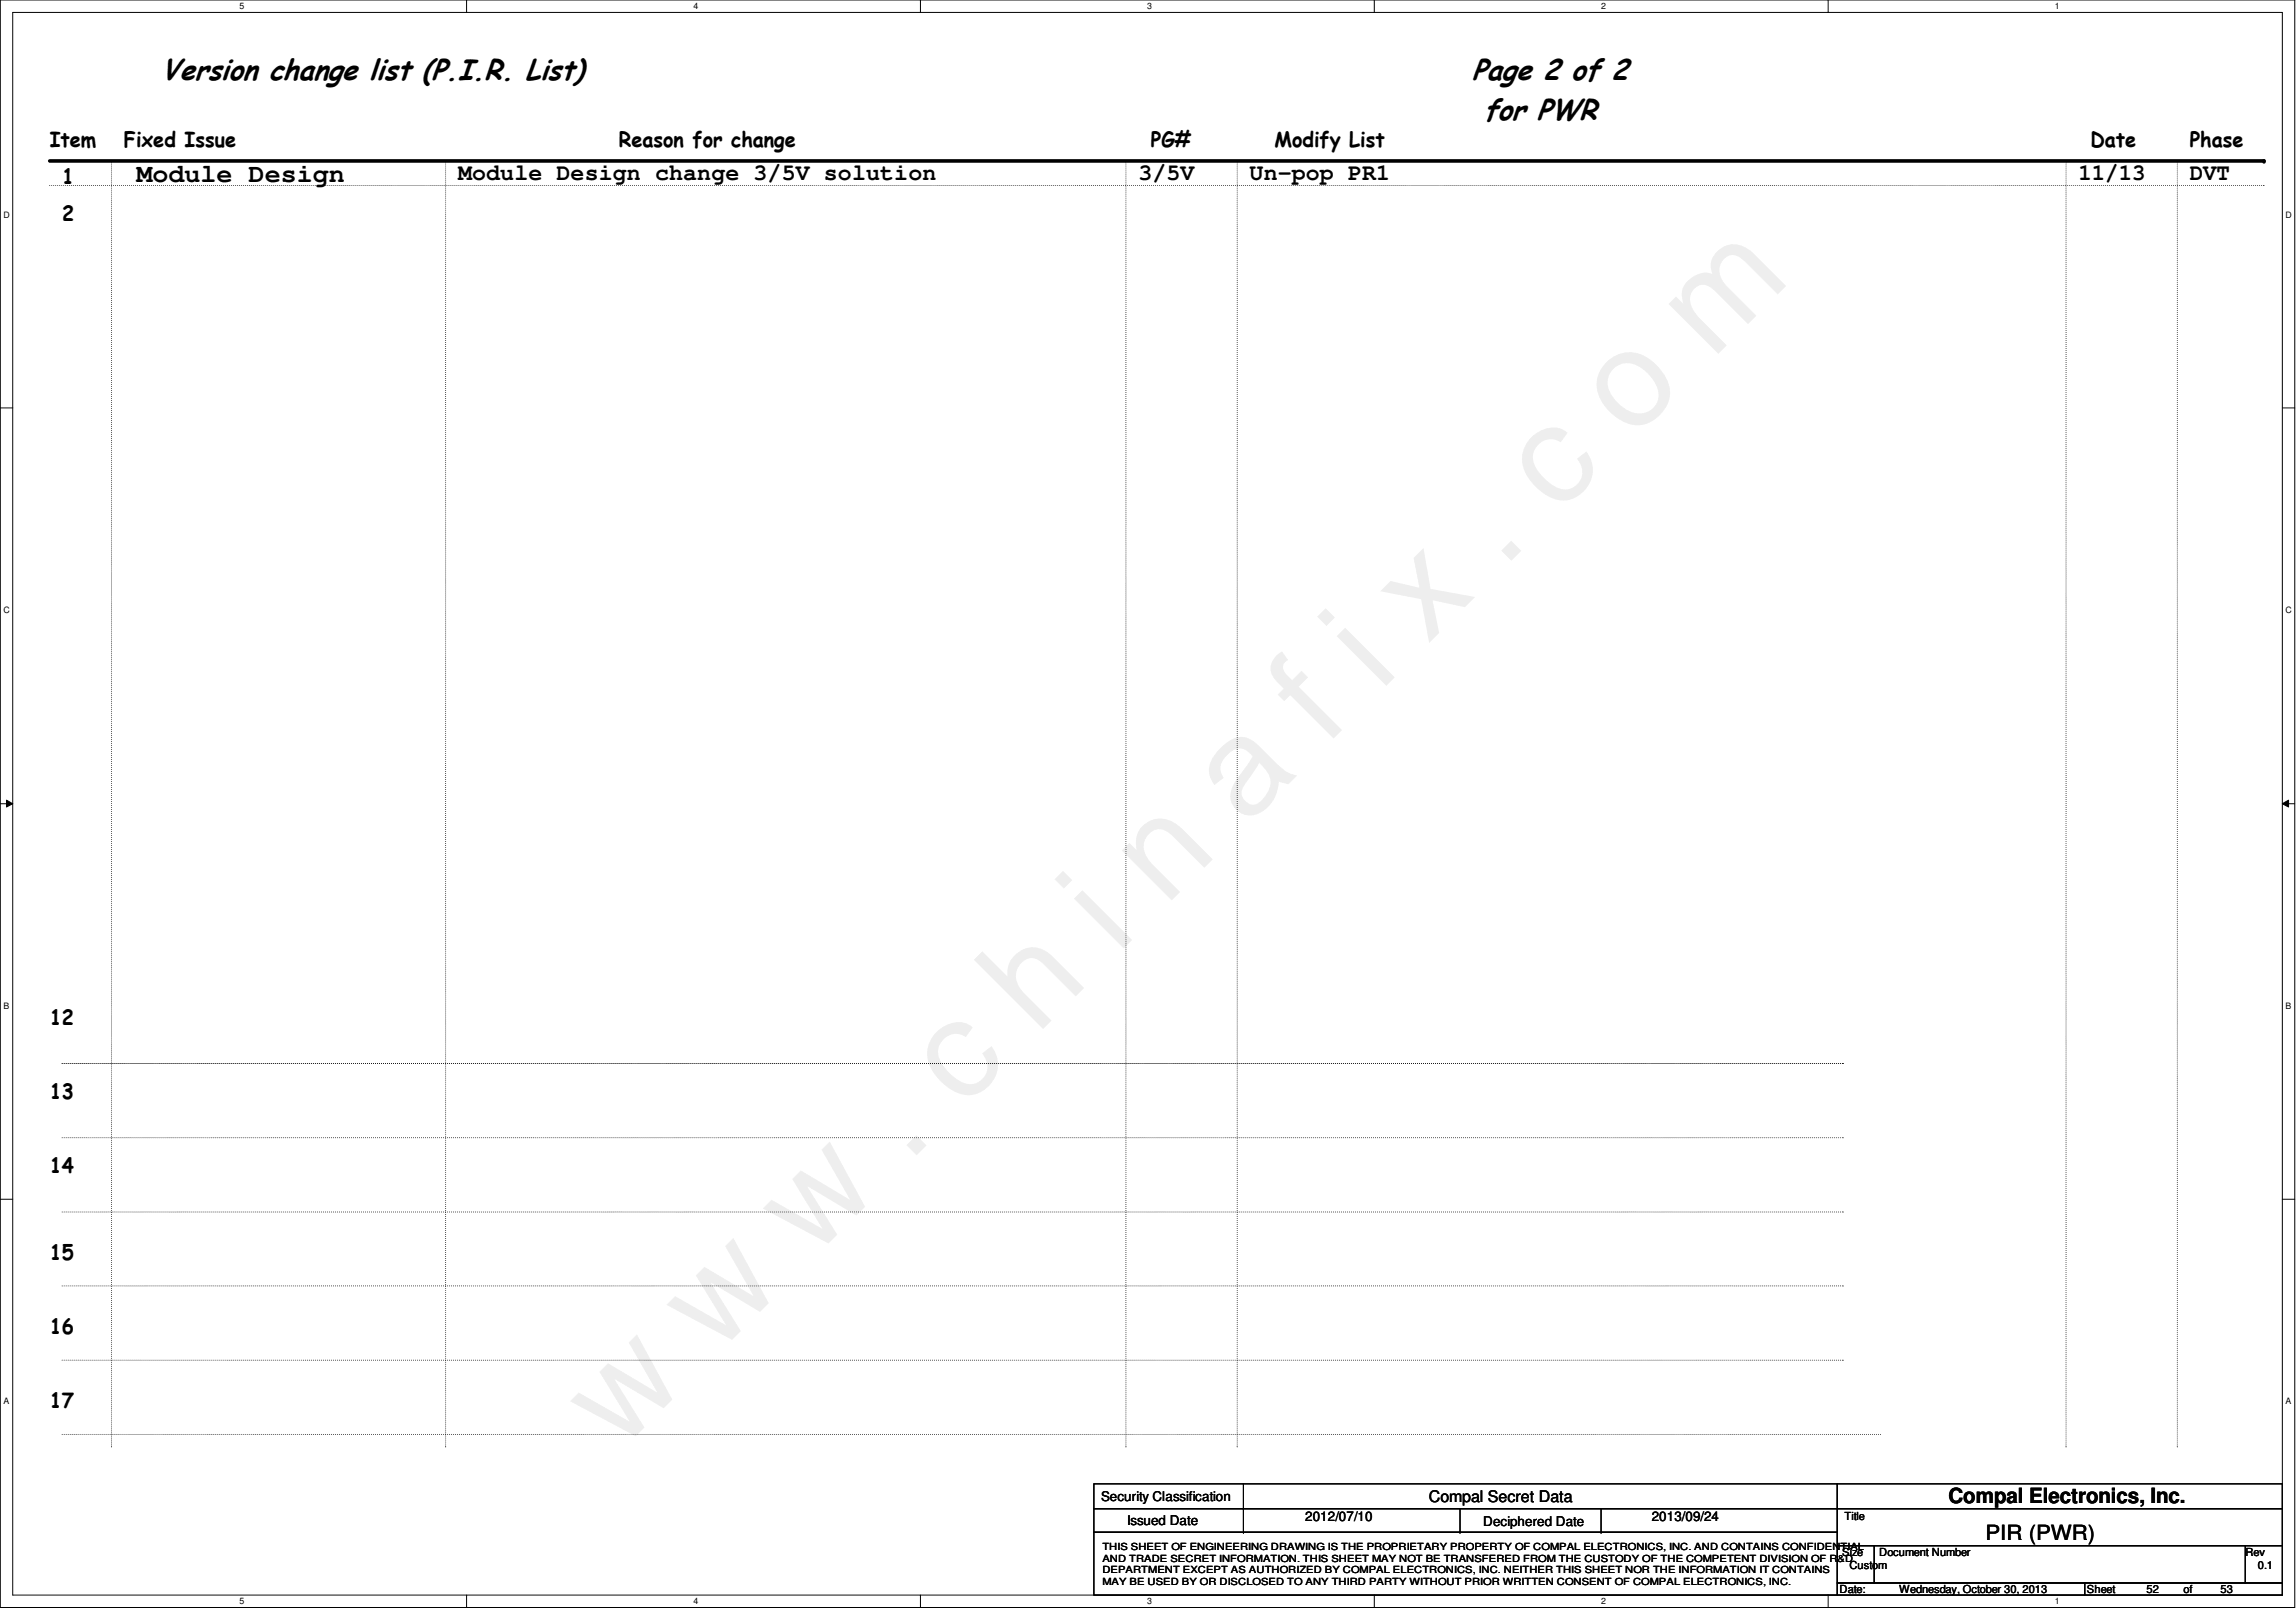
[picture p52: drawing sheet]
<svg xmlns="http://www.w3.org/2000/svg" width="297mm" height="210mm" viewBox="0 0 297 210" stroke-linecap="round" stroke-linejoin="round" font-family="sans-serif">
<defs><g id="words">
<g font-size="3.8">
<text x="20.9" y="10.4">Version change list (P.I.R. List)</text>
<text x="190.5" y="10.4">Page 2 of 2</text>
<text x="192" y="15.5">for PWR</text>
</g>
<text font-size="3.3" x="17.6" y="23.6">Module Design</text>
<g font-size="3">
<text x="59.3" y="23.3">Module Design change 3/5V solution</text>
<text x="147.3" y="23.3">3/5V</text>
<text x="161.7" y="23.3">Un-pop PR1</text>
<text x="268.9" y="23.3">11/13</text>
<text x="283.3" y="23.3">DVT</text>
</g>
<g font-size="2.7">
<text x="6.4" y="19">Item</text>
<text x="8" y="23.8">1</text>
<text x="16" y="19">Fixed Issue</text>
<text x="80" y="19">Reason for change</text>
<text x="148.9" y="19">PG#</text>
<text x="164.9" y="19">Modify List</text>
<text x="270.5" y="19">Date</text>
<text x="283.3" y="19">Phase</text>
<text x="8" y="28.6">2</text>
<text x="6.4" y="132.6">12</text>
<text x="6.4" y="142.2">13</text>
<text x="6.4" y="151.8">14</text>
<text x="6.4" y="163">15</text>
<text x="6.4" y="172.6">16</text>
<text x="6.4" y="182.2">17</text>
<text x="252.1" y="194.6">Compal Electronics, Inc.</text>
<text x="256.9" y="199.3">PIR (PWR)</text>
</g>
<text font-size="2.1" x="184.9" y="194.4">Compal Secret Data</text>
<g font-size="1.7">
<text x="142.4" y="194.3">Security Classification</text>
<text x="145.8" y="197.3">Issued Date</text>
<text x="168.9" y="196.8">2012/07/10</text>
<text x="191.9" y="197.5">Deciphered Date</text>
<text x="213.7" y="196.8">2013/09/24</text>
</g>
<g font-size="1.4">
<text x="238.6" y="196.8">Title</text>
<text x="238.3" y="201.4">Size</text>
<text x="239.3" y="203">Custom</text>
<text x="243.1" y="201.4">Document Number</text>
<text x="290.5" y="201.4">Rev</text>
<text x="292.1" y="203">0.1</text>
<text x="238" y="206.2">Date:</text>
<text x="245.7" y="206.2">Wednesday, October 30, 2013</text>
<text x="270" y="206.2">Sheet</text>
<text x="277.7" y="206.2">52</text>
<text x="282.5" y="206.2">of</text>
<text x="287.3" y="206.2">53</text>
</g>
<g font-size="1.3">
<text x="142.6" y="200.6">THIS SHEET OF ENGINEERING DRAWING IS THE PROPRIETARY PROPERTY OF COMPAL ELECTRONICS, INC. AND CONTAINS CONFIDENTIAL</text>
<text x="142.6" y="202.1">AND TRADE SECRET INFORMATION. THIS SHEET MAY NOT BE TRANSFERED FROM THE CUSTODY OF THE COMPETENT DIVISION OF R&amp;D</text>
<text x="142.6" y="203.6">DEPARTMENT EXCEPT AS AUTHORIZED BY COMPAL ELECTRONICS, INC. NEITHER THIS SHEET NOR THE INFORMATION IT CONTAINS</text>
<text x="142.6" y="205.1">MAY BE USED BY OR DISCLOSED TO ANY THIRD PARTY WITHOUT PRIOR WRITTEN CONSENT OF COMPAL ELECTRONICS, INC.</text>
</g>
<g font-size="1.1">
<text x="31" y="1.1">5</text>
<text x="89.7" y="1.1">4</text>
<text x="148.4" y="1.1">3</text>
<text x="207.1" y="1.1">2</text>
<text x="265.8" y="1.1">1</text>
<text x=".5" y="28.2">D</text>
<text x="295.7" y="28.2">D</text>
<text x=".5" y="79.3">C</text>
<text x="295.7" y="79.3">C</text>
<text x=".5" y="130.6">B</text>
<text x="295.7" y="130.6">B</text>
<text x=".5" y="181.7">A</text>
<text x="295.7" y="181.7">A</text>
<text x="31" y="207.6">5</text>
<text x="89.7" y="207.6">4</text>
<text x="148.4" y="207.6">3</text>
<text x="207.1" y="207.6">2</text>
<text x="265.8" y="207.6">1</text>
</g>
</g></defs>
<path d="M0 0h296.9v208h-296.9zM1.6 1.6h293.7v204.8h-293.7z" fill="none" stroke="#000" stroke-width=".13"/>
<g fill="#fff">
<path d="M31 .2h.6v1.2h-.6z"/>
<path d="M31 206.6h.6v1.2h-.6z"/>
</g>
<path d="M60.4 0v1.6M60.4 206.4v1.6" fill="none" stroke="#000" stroke-width=".13"/>
<g fill="#fff">
<path d="M89.7 .2h.6v1.2h-.6z"/>
<path d="M89.7 206.6h.6v1.2h-.6z"/>
</g>
<path d="M119.1 0v1.6M119.1 206.4v1.6" fill="none" stroke="#000" stroke-width=".13"/>
<g fill="#fff">
<path d="M148.4 .2h.6v1.2h-.6z"/>
<path d="M148.4 206.6h.6v1.2h-.6z"/>
</g>
<path d="M177.8 0v1.6M177.8 206.4v1.6" fill="none" stroke="#000" stroke-width=".13"/>
<g fill="#fff">
<path d="M207.1 .2h.6v1.2h-.6z"/>
<path d="M207.1 206.6h.6v1.2h-.6z"/>
</g>
<path d="M236.5 0v1.6M236.5 206.4v1.6" fill="none" stroke="#000" stroke-width=".13"/>
<g fill="#fff">
<path d="M265.8 .2h.6v1.2h-.6z"/>
<path d="M265.8 206.6h.6v1.2h-.6z"/>
<path d="M.5 27.2h.7v1.2h-.7z"/>
<path d="M295.7 27.2h.8v1.2h-.8z"/>
<path d="M.5 78.4h.7v1.1h-.7z"/>
<path d="M295.7 78.4h.8v1.1h-.8z"/>
</g>
<path d="M0 52.8h1.6M295.3 52.8h1.6" fill="none" stroke="#000" stroke-width=".13"/>
<g fill="#fff">
<path d="M.5 129.6h.7v1.2h-.7z"/>
<path d="M295.7 129.6h.7v1.2h-.7z"/>
</g>
<path d="M0 104h1.6M.8 103.5l.8 .5-.8 .4zM295.3 104l.8-.5v.9zM295.3 104h1.6" fill="none" stroke="#000" stroke-width=".13"/>
<path d="M.8 103.5l.8 .5-.8 .4zM295.3 104l.8-.5v.9z" fill="#000"/>
<g fill="#fff">
<path d="M.5 180.8h.7v1.1h-.7z"/>
<path d="M295.7 180.8h.7v1.1h-.7z"/>
</g>
<g fill="none" stroke="#000" stroke-width=".13">
<path d="M0 155.2h1.6M295.3 155.2h1.6M141.5 192h96.2v3.2h-96.2zM141.5 195.2h96.2v3.1h-96.2zM141.5 198.3h96.2v8.1h-96.2zM160.9 195.2h.1M160.9 198.3h.1M160.9 192v6.3M188.9 198.3h.1M188.9 195.2v3.1M207.1 198.3h.1M207.1 195.2v3.1"/>
<path d="M237.7 192h57.6v3.2h-57.6zM237.7 195.2h57.6v4.8h-57.6zM237.7 200h4.8v4.9h-4.8zM237.7 204.9h32v1.5h-32zM242.5 200h48v4.9h-48zM269.7 204.9h25.6v1.5h-25.6zM290.5 200h4.8v4.9h-4.8z"/>
</g>
<path d="M6.4 20.8h286.5" fill="none" stroke="#000" stroke-width=".47"/>
<circle cx="292.9" cy="20.8" r=".23" fill="#000"/>
<g fill="none" stroke="#000" stroke-width=".13" stroke-dasharray="0 .3">
<path d="M6.4 24h286.5M14.4 20.8v166.4M57.7 20.8v166.4M145.7 20.8v166.4M160.1 20.8v166.4M267.3 20.8v166.4M281.7 20.8v166.4M292.9 24h.1M8 137.6h230.5M238.5 137.6h.1M8 147.2h230.5M8 156.8h230.5"/>
<path d="M238.5 147.2h.1M238.5 156.8h.1M8 166.4h230.5M8 176h230.5M238.5 166.4h.1M238.5 176h.1M8 185.6h235.3M14.4 187.2h.1M57.7 187.2h.1M145.7 187.2h.1M160.1 187.2h.1M243.3 185.6h.1"/>
<path d="M267.3 187.2h.1M281.7 187.2h.1"/>
</g>
<use href="#words"/>
</svg>
